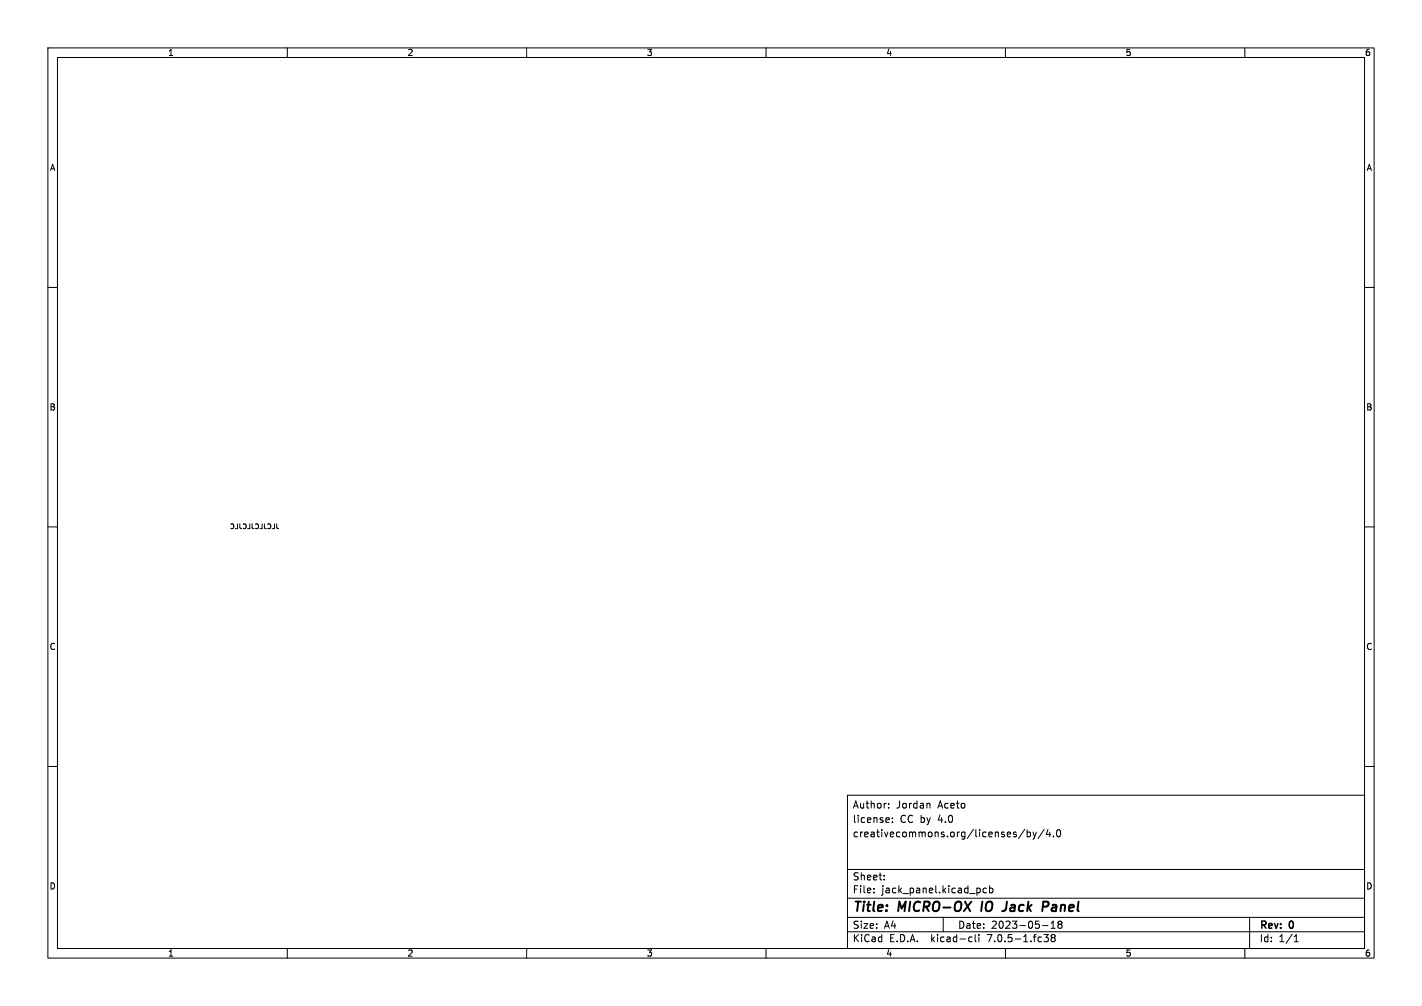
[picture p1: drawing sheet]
<svg xmlns="http://www.w3.org/2000/svg" width="297mm" height="210mm" viewBox="0 0 297 210" stroke-linecap="round" stroke-linejoin="round" font-family="sans-serif">
<defs><g id="words">
<g font-size="2.8">
<text x="178" y="190.8">Title:</text>
<text x="187.5" y="190.8">MICRO-OX</text>
<text x="205.4" y="190.8">IO</text>
<text x="210.6" y="190.8">Jack</text>
<text x="219.4" y="190.8">Panel</text>
</g>
<g font-size="2.1">
<text x="178" y="171.9">license:</text>
<text x="178" y="168.9">Author:</text>
<text x="187.1" y="168.9">Jordan</text>
<text x="187.9" y="171.9">CC by</text>
<text x="195.8" y="168.9">Aceto</text>
<text x="195.8" y="171.9">4.0</text>
<text x="178" y="174.9">creativecommons.org/licenses/by/4.0</text>
<text x="178" y="183.9">Sheet:</text>
<text x="178" y="186.6">File:</text>
<text x="184" y="186.6">jack_panel.kicad_pcb</text>
<text x="178" y="196.8">KiCad</text>
<text x="178" y="194">Size:</text>
<text x="184.6" y="194">A4</text>
<text x="185.6" y="196.8">E.D.A.</text>
<text x="194.4" y="196.8">kicad-cli</text>
<text x="200" y="194">Date:</text>
<text x="206.2" y="196.8">7.0.5-1.fc38</text>
<text x="206.9" y="194">2023-05-18</text>
<text x="263" y="194.2">Rev:</text>
<text x="263" y="196.8">Id:</text>
<text x="267" y="196.8">1/1</text>
<text x="269.2" y="194.2">0</text>
</g>
<g font-size="1.8">
<text x="35" y="11.8">1</text>
<text x="85" y="11.8">2</text>
<text x="135" y="11.8">3</text>
<text x="185" y="11.8">4</text>
<text x="235" y="11.8">5</text>
<text x="285" y="11.8">6</text>
<text x="10.4" y="35.8">A</text>
<text x="285.4" y="35.8">A</text>
<text x="10.3" y="85.8">B</text>
<text x="285.3" y="85.8">B</text>
<text x="10.3" y="135.8">C</text>
<text x="285.3" y="135.8">C</text>
<text x="10.3" y="185.8">D</text>
<text x="285.3" y="185.8">D</text>
<text x="35" y="199.8">1</text>
<text x="85" y="199.8">2</text>
<text x="135" y="199.8">3</text>
<text x="185" y="199.8">4</text>
<text x="235" y="199.8">5</text>
<text x="285" y="199.8">6</text>
</g>
</g></defs>
<g fill="none" stroke="#000" stroke-width=".21">
<path d="M10 10h277v190h-277zM12 12h273v186h-273zM60 10v2M110 10v2M160 10v2M210 10v2M260 10v2M10 60h2M285 60h2M10 110h2M48.2 109.5a.44 .44 0 0 1 .7 .4 .44 .44 0 0 1-.7 .4M49.6 109.4v1h-.5"/>
<path d="M50.1 109.4v.8l.4 .2M50.8 109.5a.44 .44 0 0 1 .6 .4 .44 .44 0 0 1-.6 .4M52.2 109.4v1h-.5M52.7 109.4v.8l.3 .2M53.4 109.5a.44 .44 0 0 1 .6 .4 .44 .44 0 0 1-.6 .4M54.7 109.4v1h-.4M55.2 109.4l.1 .8 .3 .2M55.9 109.5a.44 .44 0 0 1 .7 .4 .44 .44 0 0 1-.7 .4M57.3 109.4v1h-.5M57.8 109.4v.8l.4 .2M285 110h2M10 160h2"/>
<path d="M285 160h2M177 166h108v32h-108zM185.5 170.7l.2 .4-.7 .1M185.6 168.6v.1M185.6 167.8v.1M185.7 171.6l-.2 .1M186.4 171.6v.1M186.4 170.8v.1M194 167.7l.2 .2v.8M214 173.1l-1.3 2M214.5 173.2v1.5M214.5 173.8l.5-.1 .2 .3-.1 .6h-.6"/>
<path d="M215.7 173.7l.4 1M216.1 174.7l-.4 .5M216.5 173.7l-.4 1M218.1 173.1l-1.3 2M218.9 173.1l-.4 1.1h1M219.2 173.7v1M220 174.6v.1M220.8 173.3l.2-.1a.8 .8 0 0 1 .5 .7 .8 .8 0 0 1-.5 .8l-.2-.1-.1-.5zM60 198v2M110 198v2M160 198v2M177 194.5h108"/>
<path d="M177 191.5h108M177 187.5h108M177 181.5h108M182.5 186.3v.1M182.5 185.5v.1M184.7 183.6v.1M184.7 182.8v.1M197 191.5v3M202.5 196.5h.5M202.5 195.7h.5M203.7 195.1v1.3l.2 .2M204.5 195.1v.1"/>
<path d="M204.5 195.6v1M204.6 185.5l.1 .2-.1 .6M206 185.5l-.4-.1-.3 .3 .2 .6h.5M206.7 185.5l.4-.1 .3 .3-.2 .6h-.5M206.7 184.9v1.5M210 198v2M217.7 193.2h1.2M218 195.1h1l-.5 .6 .4 .1v.7l-.2 .1-.7-.1M219.5 193.8h.9M219.5 192.7l.5-.4v1.5M219.8 195.7l-.3-.2 .3-.4h.3l.3 .3-.3 .3M219.8 195.7l-.3 .3 .1 .5 .2 .1h.3l.3-.3-.1-.4-.2-.2"/>
<path d="M219.8 195.7h.3M221.2 192.9l-.2 .3v.3l.2 .3 .5-.1 .1-.2-.1-.4-.2-.2M221.2 192.9l-.2-.2 .2-.4 .5 .1 .1 .2-.3 .3M221.2 192.9h.3M260 198v2M261 191.5v6.5M270.3 196.6h.9M270.3 195.5l.4-.4v1.5"/>
</g>
<path d="M209.8 190.1l-.5 .1M217.9 188.2h.8M218.8 189.2l-1 .1" fill="none" stroke="#000" stroke-width=".4"/>
<g fill="#fff" stroke="#fff" stroke-width=".21">
<circle cx="51.4" cy="101.6" r=".17"/>
<circle cx="52.3" cy="99.3" r=".17"/>
<circle cx="52.3" cy="103.9" r=".17"/>
<circle cx="54.6" cy="98.4" r=".17"/>
<circle cx="54.6" cy="101.6" r=".17"/>
<circle cx="54.6" cy="104.8" r=".17"/>
<circle cx="56.9" cy="99.3" r=".17"/>
<circle cx="56.9" cy="103.9" r=".17"/>
<circle cx="57.8" cy="101.6" r=".17"/>
</g>
<use href="#words"/>
</svg>
